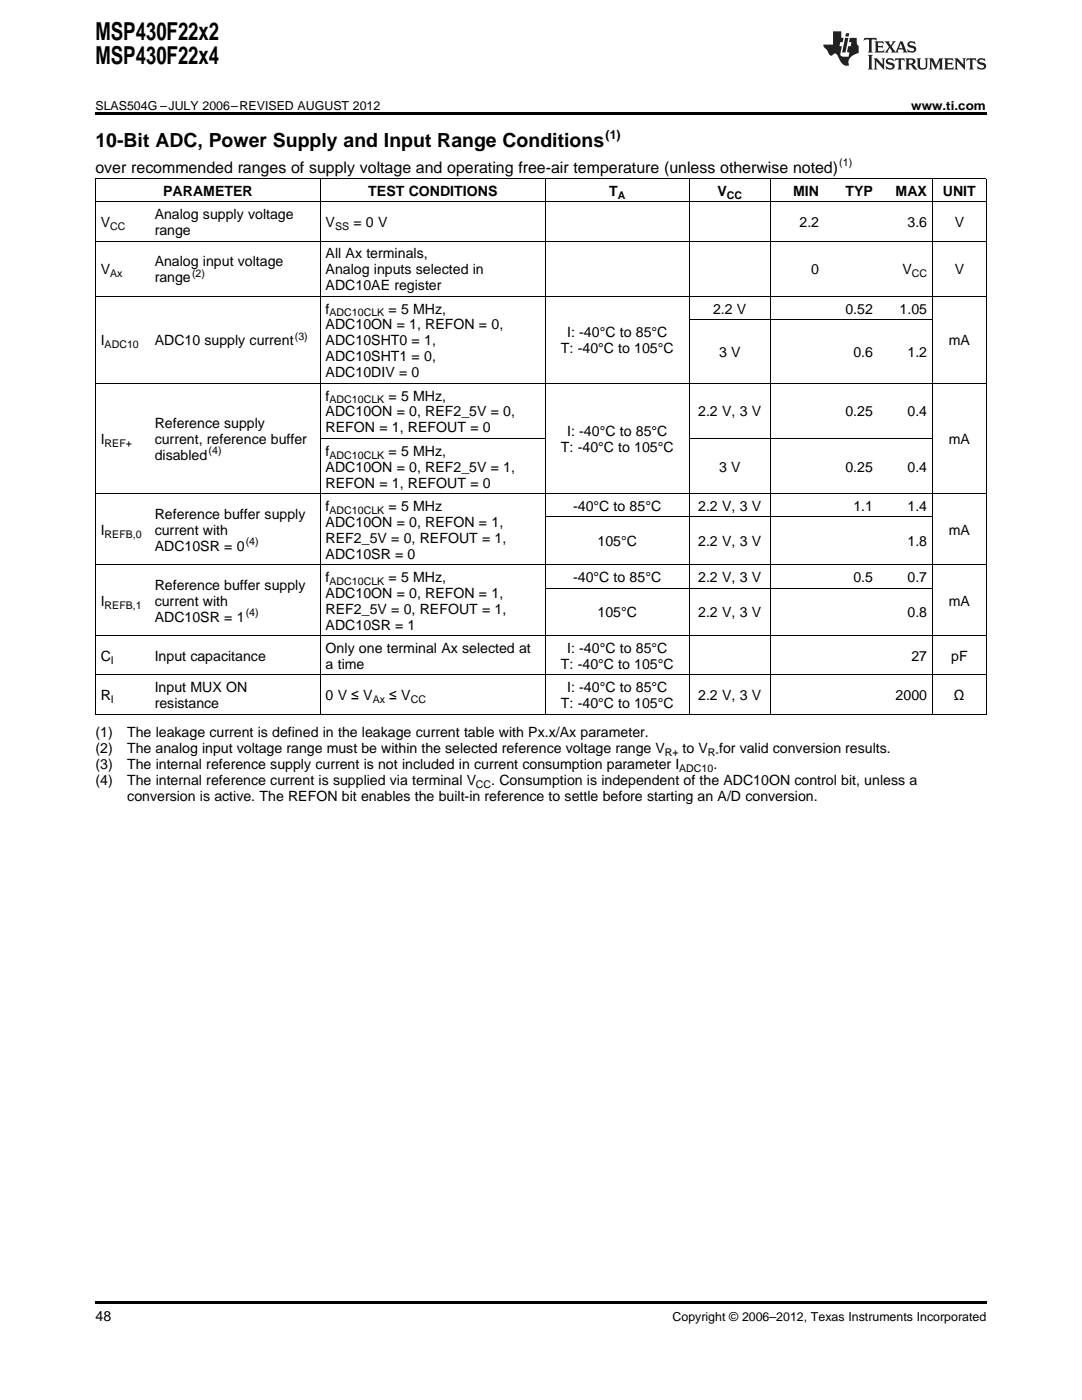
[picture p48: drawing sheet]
<svg xmlns="http://www.w3.org/2000/svg" width="216mm" height="279mm" viewBox="0 0 216 279" stroke-linecap="round" stroke-linejoin="round" font-family="sans-serif">
<defs><g id="words">
<g font-size="4.9">
<text x="19" y="7.9">MSP430F22x2</text>
<text x="19" y="12.8">MSP430F22x4</text>
</g>
<text font-size="3.9" x="19" y="29.3">10-Bit ADC, Power Supply and Input Range Conditions</text>
<text font-size="3.2" x="19" y="34.4">over recommended ranges of supply voltage and operating free-air temperature (unless otherwise noted)</text>
<g font-size="2.8">
<text x="32.6" y="39.1">PARAMETER</text>
<text x="73.5" y="39.1">TEST CONDITIONS</text>
<text x="121.6" y="39.1">T</text>
<text x="143.2" y="39.1">V</text>
<text x="158.3" y="39.1">MIN</text>
<text x="168.7" y="39.1">TYP</text>
<text x="178.7" y="39.1">MAX</text>
<text x="188.1" y="39.1">UNIT</text>
<text x="20.1" y="45.3">V</text>
<text x="30.9" y="43.7">Analog supply voltage</text>
<text x="30.9" y="46.9">range</text>
<text x="65" y="45.3">V</text>
<text x="70.5" y="45.3">= 0 V</text>
<text x="159.5" y="45.3">2.2</text>
<text x="181.1" y="45.3">3.6</text>
<text x="190.5" y="45.3">V</text>
<text x="30.9" y="53.2">Analog input voltage</text>
<text x="65" y="51.6">All Ax terminals,</text>
<text x="20.1" y="54.8">V</text>
<text x="30.9" y="56.3">range</text>
<text x="65" y="54.8">Analog inputs selected in</text>
<text x="65" y="57.9">ADC10AE register</text>
<text x="161.9" y="54.8">0</text>
<text x="180.1" y="54.8">V</text>
<text x="190.5" y="54.8">V</text>
<text x="65" y="62.6">f</text>
<text x="65" y="65.8">ADC10ON = 1, REFON = 0,</text>
<text x="77.5" y="62.6">= 5 MHz,</text>
<text x="142.3" y="62.6">2.2 V</text>
<text x="168.7" y="62.6">0.52</text>
<text x="179.5" y="62.6">1.05</text>
<text x="20.1" y="68.9">I</text>
<text x="30.9" y="68.9">ADC10 supply current</text>
<text x="65" y="68.9">ADC10SHT0 = 1,</text>
<text x="111.9" y="70.5">T: -40°C to 105°C</text>
<text x="113.2" y="67.3">I: -40°C to 85°C</text>
<text x="143.5" y="71.3">3 V</text>
<text x="170.3" y="71.3">0.6</text>
<text x="181.1" y="71.3">1.2</text>
<text x="189.3" y="68.9">mA</text>
<text x="65" y="72.1">ADC10SHT1 = 0,</text>
<text x="65" y="75.3">ADC10DIV = 0</text>
<text x="65" y="79.9">f</text>
<text x="65" y="83.1">ADC10ON = 0, REF2_5V = 0,</text>
<text x="77.5" y="79.9">= 5 MHz,</text>
<text x="139.3" y="83.1">2.2 V, 3 V</text>
<text x="168.7" y="83.1">0.25</text>
<text x="181.1" y="83.1">0.4</text>
<text x="20.1" y="88.6">I</text>
<text x="30.9" y="85.4">Reference supply</text>
<text x="30.9" y="88.6">current, reference buffer</text>
<text x="65" y="86.3">REFON = 1, REFOUT = 0</text>
<text x="113.2" y="87">I: -40°C to 85°C</text>
<text x="189.3" y="88.6">mA</text>
<text x="30.9" y="91.8">disabled</text>
<text x="65" y="90.9">f</text>
<text x="65" y="94.1">ADC10ON = 0, REF2_5V = 1,</text>
<text x="77.5" y="90.9">= 5 MHz,</text>
<text x="111.9" y="90.2">T: -40°C to 105°C</text>
<text x="143.5" y="94.1">3 V</text>
<text x="168.7" y="94.1">0.25</text>
<text x="181.1" y="94.1">0.4</text>
<text x="65" y="97.3">REFON = 1, REFOUT = 0</text>
<text x="65" y="102">f</text>
<text x="77.5" y="102">= 5 MHz</text>
<text x="114.4" y="102">-40°C to 85°C</text>
<text x="139.3" y="102">2.2 V, 3 V</text>
<text x="170.3" y="102">1.1</text>
<text x="181.1" y="102">1.4</text>
<text x="20.1" y="106.7">I</text>
<text x="30.9" y="103.5">Reference buffer supply</text>
<text x="30.9" y="106.7">current with</text>
<text x="65" y="105.1">ADC10ON = 0, REFON = 1,</text>
<text x="189.3" y="106.7">mA</text>
<text x="30.9" y="109.9">ADC10SR = 0</text>
<text x="65" y="108.3">REF2_5V = 0, REFOUT = 1,</text>
<text x="65" y="111.5">ADC10SR = 0</text>
<text x="119.2" y="109">105°C</text>
<text x="139.3" y="109">2.2 V, 3 V</text>
<text x="181.1" y="109">1.8</text>
<text x="30.9" y="117.7">Reference buffer supply</text>
<text x="65" y="116.1">f</text>
<text x="65" y="119.3">ADC10ON = 0, REFON = 1,</text>
<text x="77.5" y="116.1">= 5 MHz,</text>
<text x="114.4" y="116.1">-40°C to 85°C</text>
<text x="139.3" y="116.1">2.2 V, 3 V</text>
<text x="170.3" y="116.1">0.5</text>
<text x="181.1" y="116.1">0.7</text>
<text x="20.1" y="120.9">I</text>
<text x="30.9" y="120.9">current with</text>
<text x="30.9" y="124.1">ADC10SR = 1</text>
<text x="65" y="122.5">REF2_5V = 0, REFOUT = 1,</text>
<text x="65" y="125.7">ADC10SR = 1</text>
<text x="119.2" y="123.2">105°C</text>
<text x="139.3" y="123.2">2.2 V, 3 V</text>
<text x="181.1" y="123.2">0.8</text>
<text x="189.3" y="120.9">mA</text>
<text x="20.1" y="131.9">C</text>
<text x="30.9" y="131.9">Input capacitance</text>
<text x="65" y="130.3">Only one terminal Ax selected at</text>
<text x="113.2" y="130.3">I: -40°C to 85°C</text>
<text x="181.9" y="131.9">27</text>
<text x="189.8" y="131.9">pF</text>
<text x="65" y="133.5">a time</text>
<text x="111.9" y="133.5">T: -40°C to 105°C</text>
<text x="20.1" y="139.7">R</text>
<text x="30.9" y="138.1">Input MUX ON</text>
<text x="30.9" y="141.3">resistance</text>
<text x="65" y="139.7">0 V ≤ V</text>
<text x="77.7" y="139.7">≤ V</text>
<text x="111.9" y="141.3">T: -40°C to 105°C</text>
<text x="113.2" y="138.1">I: -40°C to 85°C</text>
<text x="139.3" y="139.7">2.2 V, 3 V</text>
<text x="178.7" y="139.7">2000</text>
<text x="190.4" y="139.7">Ω</text>
<text x="19" y="147.2">(1)</text>
<text x="25.4" y="147.2">The leakage current is defined in the leakage current table with Px.x/Ax parameter.</text>
<text x="19" y="150.4">(2)</text>
<text x="19" y="153.5">(3)</text>
<text x="25.4" y="150.4">The analog input voltage range must be within the selected reference voltage range V</text>
<text x="25.4" y="153.5">The internal reference supply current is not included in current consumption parameter I</text>
<text x="136.2" y="150.4">to V</text>
<text x="142.4" y="153.5">.</text>
<text x="143.5" y="150.4">for valid conversion results.</text>
<text x="19" y="156.7">(4)</text>
<text x="25.4" y="156.7">The internal reference current is supplied via terminal V</text>
<text x="25.4" y="159.9">conversion is active. The REFON bit enables the built-in reference to settle before starting an A/D conversion.</text>
<text x="98" y="156.7">. Consumption is independent of the ADC10ON control bit, unless a</text>
<text x="19" y="263.6">48</text>
</g>
<g font-size="2.5">
<text x="19" y="21.9">SLAS504G –JULY 2006–REVISED AUGUST 2012</text>
<text x="181.8" y="21.9">www.ti.com</text>
<text x="120.8" y="27.7">(1)</text>
<text x="134.2" y="263.6">Copyright © 2006–2012, Texas Instruments Incorporated</text>
</g>
<g font-size="2.1">
<text x="167.5" y="33.2">(1)</text>
<text x="123.3" y="39.7">A</text>
<text x="145" y="39.7">CC</text>
<text x="22" y="45.9">CC</text>
<text x="66.9" y="45.9">SS</text>
<text x="22" y="55.3">Ax</text>
<text x="38.3" y="55.2">(2)</text>
<text x="181.9" y="55.3">CC</text>
<text x="65.8" y="63.1">ADC10CLK</text>
<text x="20.9" y="69.5">ADC10</text>
<text x="58.8" y="67.8">(3)</text>
<text x="65.8" y="80.5">ADC10CLK</text>
<text x="20.9" y="89.2">REF+</text>
<text x="41.6" y="90.7">(4)</text>
<text x="65.8" y="91.5">ADC10CLK</text>
<text x="20.9" y="107.3">REFB,0</text>
<text x="65.8" y="102.5">ADC10CLK</text>
<text x="49" y="108.8">(4)</text>
<text x="65.8" y="116.7">ADC10CLK</text>
<text x="20.9" y="121.5">REFB,1</text>
<text x="49" y="122.9">(4)</text>
<text x="22.1" y="132.5">I</text>
<text x="22.1" y="140.3">I</text>
<text x="74.4" y="140.3">Ax</text>
<text x="82" y="140.3">CC</text>
<text x="132.6" y="150.9">R+</text>
<text x="135.5" y="154.1">ADC10</text>
<text x="141.3" y="150.9">R-</text>
<text x="95" y="157.3">CC</text>
</g>
</g></defs>
<g fill="#231f20">
<path d="M172.5 7.6l-.1 .5 .4-.2h.6v.1v2.1l-.2 .4h.9l-.2-.4v-2.1l.1-.1h.5l.5 .2-.2-.5zM174.5 8.3l.2 .3v1.5l-.2 .4h1.8l.2-.6a1.04 1.04 0 0 1-1.3 .2v-.7h.6l.3 .2v-.6l-.3 .2h-.6v-.6l.8-.1 .4 .3-.2-.5zM176.5 8.3l.9 1.1-.9 1.1h.8l-.2-.2 .4-.7 .5 .7-.2 .2h1.5l-.2-.2 .2-.4h.9l.1 .4-.2 .2h1l-.3-.3-.7-1.9h-.5l-.9 2-.8-1 .9-1h-.8l.1 .3-.4 .5-.3-.6 .1-.2zM179.7 8.6l.4 1h-.7zM181.3 8.4a.63 .63 0 0 0-.2 .7 .63 .63 0 0 0 .6 .4l.6 .2 .1 .2a.75 .75 0 0 1-.7 .4 .75 .75 0 0 1-.6-.5l.1 .7 .1-.1a1.11 1.11 0 0 0 1.5-.6 1.13 1.13 0 0 0-1.2-.8l-.1-.4a1.04 1.04 0 0 1 1.2 .2l-.2-.5-.2 .1-.4-.2zM173.2 10.9l.2 .4v2.2l-.2 .4h1l-.3-.4v-2.2l.3-.4zM174.3 11.6l.3 .4v1.5l-.3 .4h.8l-.2-.4v-1.3l1.5 1.7v-1.9l.2-.4h-.7l.2 .4v.9l-1.1-1.3zM177 11.8a.62 .62 0 0 0-.2 .7 .62 .62 0 0 0 .6 .4l.6 .1 .1 .3a.76 .76 0 0 1-.7 .3 .76 .76 0 0 1-.7-.4l.2 .7 .1-.1a1.11 1.11 0 0 0 1.5-.6 1.13 1.13 0 0 0-1.2-.8l-.1-.4a1.04 1.04 0 0 1 1.2 .2l-.2-.6-.2 .1-.5-.1zM178.7 11.6l-.2 .6a.61 .61 0 0 1 .8-.3v1.6l-.2 .4h.9l-.2-.4v-1.6a.63 .63 0 0 1 .7 .3l-.1-.6zM180.6 11.6l.3 .4v1.5l-.3 .4h1l-.2-.2-.1-.8 .6 .2a.76 .76 0 0 0 1.2 .7l-1-1a.58 .58 0 0 0 .6-.5 .58 .58 0 0 0-.5-.6zM181.4 11.9h.1a.45 .45 0 0 1 .5 .1 .45 .45 0 0 1 .1 .5l-.8 .2zM182.9 11.6l.2 .2a2.17 2.17 0 0 0 .3 1.9 .99 .99 0 0 0 1.6-.6v-1.1l.2-.4h-.7l.2 .2a1.92 1.92 0 0 1-.2 1.8 .6 .6 0 0 1-.9-.5v-1.1l.2-.4zM185.4 11.6l.2 .4v1.5l-.2 .4h.7l-.2-.4v-1.4l.8 1.8 .8-1.8v1.4l-.2 .4h.9l-.2-.4v-1.5l.2-.4h-.8l-.6 1.5-.6-1.5zM188.4 11.6l.2 .4v1.5l-.2 .4h1.8l.1-.6a1.04 1.04 0 0 1-1.2 .1v-.6h.5l.4 .2v-.6l-.4 .2h-.5v-.7h.8l.3 .3-.1-.6zM190.5 11.6l.2 .4v1.5l-.2 .4h.7l-.2-.4v-1.3l1.5 1.7v-1.9l.2-.4h-.7l.2 .4v.9l-1.1-1.3zM192.9 11.6l-.1 .6a.61 .61 0 0 1 .7-.3l.1 1.6-.3 .4h1l-.3-.4 .1-1.6a.63 .63 0 0 1 .7 .3l-.1-.6zM195.2 11.8a.62 .62 0 0 0-.2 .7 .62 .62 0 0 0 .6 .4l.6 .1 .1 .3a.76 .76 0 0 1-.7 .3 .76 .76 0 0 1-.6-.4l.1 .7 .1-.1a1.11 1.11 0 0 0 1.6-.6 1.13 1.13 0 0 0-1.3-.8l-.1-.4a1.04 1.04 0 0 1 1.2 .2l-.1-.6-.2 .1-.5-.1z"/>
<path d="M166.2 6.3v2.6h-1.9v.4l.8 .9a.91 .91 0 0 0 1 .8 .56 .56 0 0 1 .5-.3 .56 .56 0 0 1 .5 .3l.4 .8a1.53 1.53 0 0 0 1.9 1.2 1.54 1.54 0 0 1 1-2.1l.9-.3v-1.4a1.52 1.52 0 0 1-.4-1.6h-1.3l-.2 .8h.5l-.2 .8h-.5l-.1 1v.2l.4 .1-.2 .8a1.93 1.93 0 0 1-1.6-.3l.3-1.8h-.5l.2-.8h.4l.2-.8h-.4v-1.3zM168.6 7.6l-.6 2.9h.7l.6-2.9zM168.8 6.6l-.1 .7h.6l.2-.7z"/>
</g>
<path d="M19 22.5h177.8v.5h-177.8zM19 259.7h177.8v.5h-177.8z" fill="#000"/>
<g fill="none" stroke="#000" stroke-width=".2">
<path d="M19 35.6h177.8M19.1 35.7v106.9M63.9 35.7v106.9M108.8 35.7v106.9M137.5 35.7v106.9M153.7 35.7v106.9M186 35.7v106.9M196.8 35.7v106.9M19 59.1h177.8M19 48.1h177.8M19 40.3h177.8M19 76.5h177.8"/>
<path d="M137.5 63.8h48.6M19 98.5h177.8M63.9 87.5h44.9M137.5 87.5h48.6M19 112.7h177.8M108.8 117.4h77.3M108.8 103.2h77.3M19 134.7h177.8M19 126.9h177.8M19 142.5h177.8"/>
</g>
<use href="#words"/>
</svg>
